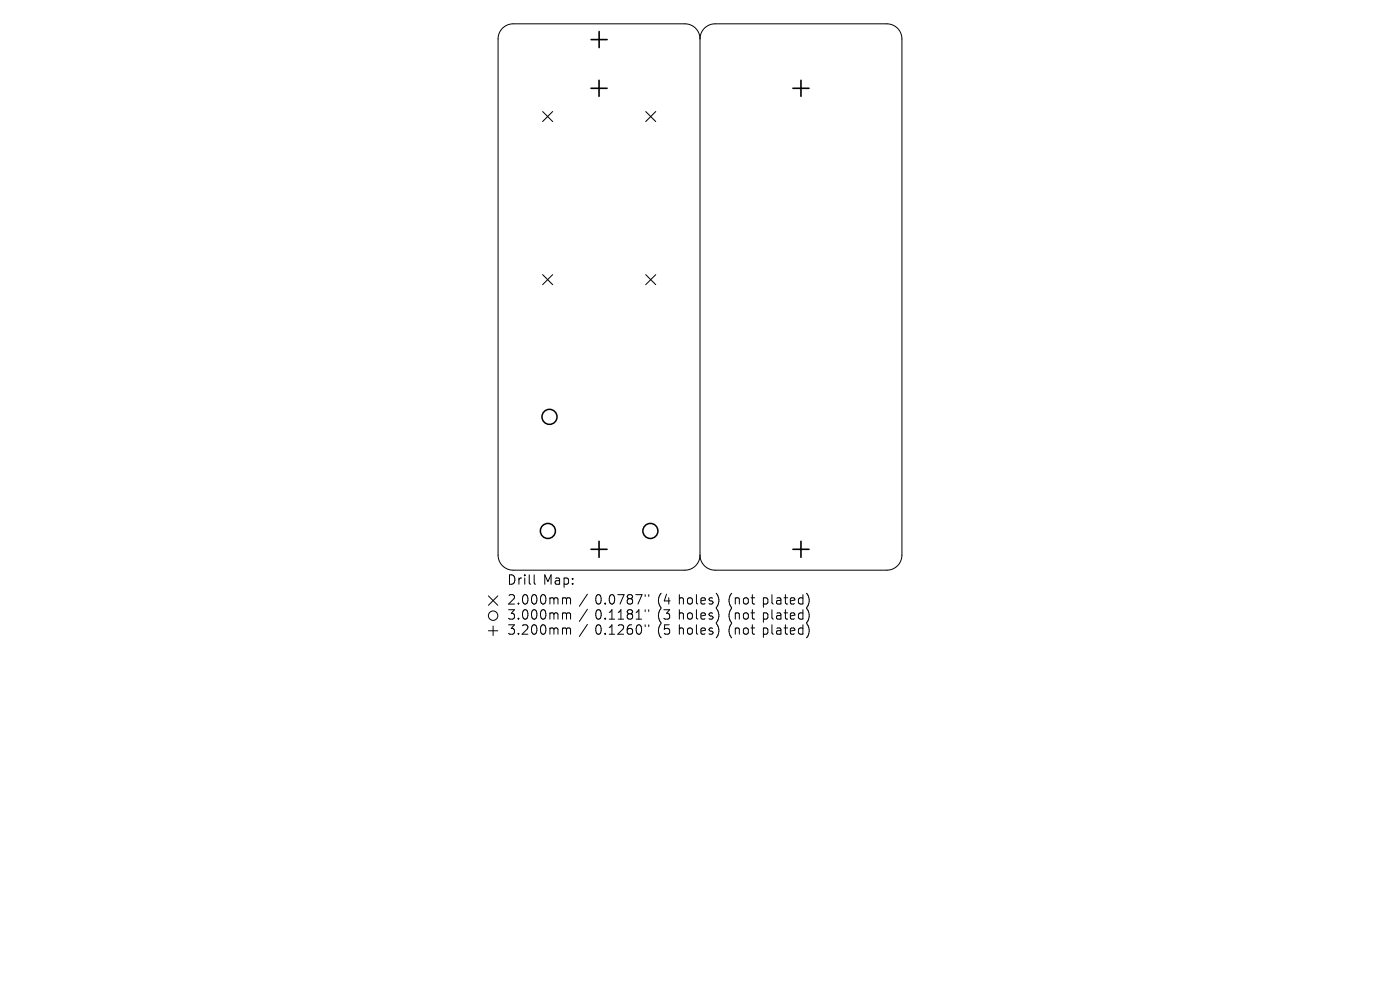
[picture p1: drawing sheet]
<svg xmlns="http://www.w3.org/2000/svg" width="297mm" height="210mm" viewBox="0 0 297 210" stroke-linecap="round" stroke-linejoin="round" font-family="sans-serif">
<defs><g id="words">
<g font-size="2.8">
<text x="107.6" y="124.5">Drill</text>
<text x="115.2" y="124.5">Map:</text>
<text x="107.6" y="128.7">2.000mm</text>
<text x="107.6" y="131.9">3.000mm</text>
<text x="126.2" y="128.7">0.0787&quot;</text>
<text x="126.2" y="131.9">0.1181&quot;</text>
<text x="139.5" y="128.7">(4</text>
<text x="139.5" y="131.9">(3</text>
<text x="144" y="128.7">holes)</text>
<text x="144" y="131.9">holes)</text>
<text x="154.7" y="128.7">(not</text>
<text x="154.7" y="131.9">(not</text>
<text x="162.1" y="128.7">plated)</text>
<text x="162.1" y="131.9">plated)</text>
<text x="107.6" y="135.1">3.200mm</text>
<text x="126.2" y="135.1">0.1260&quot;</text>
<text x="139.5" y="135.1">(5</text>
<text x="144" y="135.1">holes)</text>
<text x="154.7" y="135.1">(not</text>
<text x="162.1" y="135.1">plated)</text>
</g>
</g></defs>
<g fill="none" stroke="#000" stroke-width=".21">
<path d="M148.5 8.2a3.2 3.2 0 0 1 3.2-3.1h36.4a3.2 3.2 0 0 1 3.2 3.1v109.6a3.2 3.2 0 0 1-3.2 3.2h-36.4a3.2 3.2 0 0 1-3.2-3.2M148.5 8.2a3.2 3.2 0 0 0-3.2-3.1h-36.4a3.2 3.2 0 0 0-3.2 3.1v109.6a3.2 3.2 0 0 0 3.2 3.2h36.4a3.2 3.2 0 0 0 3.2-3.2M148.5 8.2v109.6M115.1 23.7l2.1 2.1M117.2 23.7l-2.1 2.1M137 23.7l2.1 2.1M139.1 23.7l-2.1 2.1M115.1 58.3l2.1 2.1M117.2 58.3l-2.1 2.1M137 58.3l2.1 2.1M139.1 58.3l-2.1 2.1M103.6 126.4l2 2"/>
<path d="M103.6 133.8h2M104.6 132.8v2M105.6 126.4l-2 2M113.3 121.9v1.8l.3 .2M119.9 126.8l.3 .3M119.9 130l.3 .3M119.9 133.2l.3 .3M120.2 127.1v1M120.2 130.3v1M120.2 133.5v1M120.2 127.1l.3-.3 .4 .1 .1 1.2M120.2 130.3l.3-.3 .4 .1 .1 1.2"/>
<path d="M120.2 133.5l.3-.3 .4 .1 .1 1.2M124.6 126l-1.7 2.6M124.6 129.2l-1.7 2.6M124.6 132.4l-1.7 2.6M136.9 126.1v.4M136.9 129.3v.4M136.9 132.5v.4M137.6 126.1v.4M137.6 129.3v.4M137.6 132.5v.4M152.4 126.7v1.3M152.4 129.9v1.3"/>
<path d="M152.4 133.1v1.3M171.2 125.9a2.35 2.35 0 0 1 0 2.9M171.2 129.1a2.35 2.35 0 0 1 0 2.9M171.2 132.3a2.35 2.35 0 0 1 0 2.9"/>
<circle cx="104.6" cy="130.6" r="1"/>
</g>
<g fill="none" stroke="#000" stroke-width=".32">
<circle cx="116.6" cy="88.4" r="1.6"/>
<circle cx="116.2" cy="112.6" r="1.6"/>
<circle cx="138" cy="112.6" r="1.6"/>
</g>
<path d="M125.4 18.7h3.4M125.4 8.4h3.4M127.1 17v3.4M127.1 6.7v3.4M168.2 18.7h3.4M169.9 17v3.4M125.4 116.5h3.4M127.1 114.8v3.4M168.2 116.5h3.4M169.9 114.8v3.4" fill="none" stroke="#000" stroke-width=".34"/>
<use href="#words"/>
</svg>
